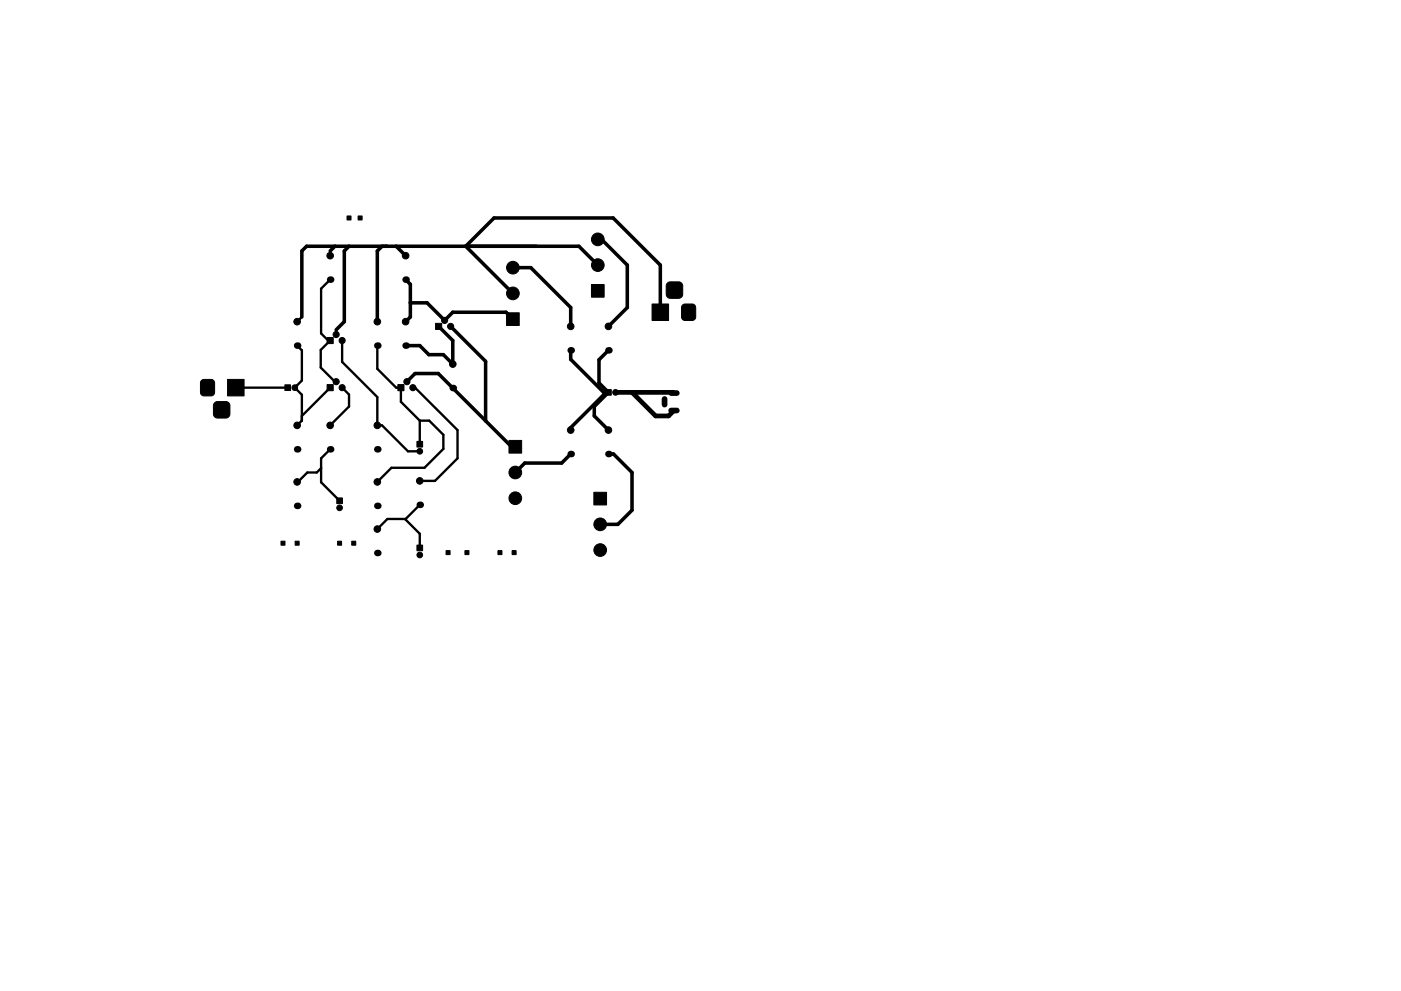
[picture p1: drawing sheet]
<svg xmlns="http://www.w3.org/2000/svg" width="297mm" height="210mm" viewBox="0 0 297 210" stroke-linecap="round" stroke-linejoin="round" font-family="sans-serif">
<path d="M140.9 84.6v1.3M142.3 83.4h1.2M142.3 87.1h1.2" fill="none" stroke="#000" stroke-width="1.2"/>
<g fill="#000" stroke="#000" stroke-width=".21">
<path d="M73.6 45.8h.8v.9h-.8zM75.9 45.8h.9v.9h-.9zM141.5 60.1l.5-.3h1.9a.88 .88 0 0 1 .9 .9v1.7a.88 .88 0 0 1-.9 .9h-1.8a.88 .88 0 0 1-.9-.9l.1-1.8zM69.3 71.6h1.4v1.3h-1.4zM92.4 68.6h1.3v1.3h-1.3zM107.4 66.4h2.7v2.7h-2.7zM125.4 60.4h2.7v2.7h-2.7zM138.2 64.5h3.6v3.5h-3.6zM144.7 64.7l.5-.2h1.6a.75 .75 0 0 1 .7 .7v2a.75 .75 0 0 1-.7 .8h-1.6a.75 .75 0 0 1-.7-.8v-2zM42.7 80.7l.5-.2h1.5a.75 .75 0 0 1 .8 .7v2a.75 .75 0 0 1-.8 .8h-1.4a.75 .75 0 0 1-.8-.8v-2zM45.5 85.5l.5-.3h1.9a.88 .88 0 0 1 .8 .9v1.7a.88 .88 0 0 1-.8 .9h-1.8a.88 .88 0 0 1-.8-.9v-1.8zM48.3 80.5h3.4v3.5h-3.4z"/>
<path d="M60.4 81.6h1.2v1.2h-1.2zM69.3 81.6h1.4v1.3h-1.4zM84.4 81.6h1.3v1.3h-1.3zM88.4 93.6h1.2v1.2h-1.2zM107.9 93.4h2.7v2.7h-2.7zM128.4 82.6h1.2v1.2h-1.2zM59.6 114.8h.8v.9h-.8zM62.6 114.8h.8v.9h-.8zM71.4 105.6h1.2v1.2h-1.2zM71.6 114.8h.8v.9h-.8zM74.6 114.8h.8v.9h-.8zM88.4 115.6h1.2v1.2h-1.2z"/>
<path d="M94.6 116.8h.8v.9h-.8zM98.6 116.8h.8v.9h-.8zM105.6 116.8h.8v.9h-.8zM108.6 116.8h.8v.9h-.8zM125.9 104.4h2.7v2.7h-2.7z"/>
<circle cx="70" cy="54.2" r=".7"/>
<circle cx="86" cy="54.2" r=".7"/>
<circle cx="108.7" cy="56.8" r="1.34"/>
<circle cx="126.7" cy="50.8" r="1.34"/>
<circle cx="126.7" cy="56.2" r="1.34"/>
<circle cx="63" cy="68.2" r=".7"/>
<circle cx="71.3" cy="71" r=".65"/>
<circle cx="72.5" cy="72.2" r=".65"/>
<circle cx="80" cy="68.2" r=".7"/>
<circle cx="86" cy="68.2" r=".7"/>
<circle cx="94.3" cy="68" r=".65"/>
<circle cx="95.5" cy="69.2" r=".65"/>
<circle cx="96" cy="77.2" r=".7"/>
<circle cx="108.7" cy="62.2" r="1.34"/>
<circle cx="121" cy="69.2" r=".7"/>
<circle cx="129" cy="69.2" r=".7"/>
<circle cx="62.5" cy="82.2" r=".6"/>
<circle cx="63" cy="90.2" r=".7"/>
<circle cx="70" cy="90.2" r=".7"/>
<circle cx="71.3" cy="81" r=".65"/>
<circle cx="72.5" cy="82.2" r=".65"/>
<circle cx="80" cy="90.2" r=".7"/>
<circle cx="86.3" cy="81" r=".65"/>
<circle cx="87.5" cy="82.2" r=".65"/>
<circle cx="89" cy="95.7" r=".6"/>
<circle cx="121" cy="91.2" r=".7"/>
<circle cx="129" cy="91.2" r=".7"/>
<circle cx="130.5" cy="83.2" r=".6"/>
<circle cx="63" cy="102.2" r=".7"/>
<circle cx="72" cy="107.7" r=".6"/>
<circle cx="80" cy="102.2" r=".7"/>
<circle cx="80" cy="112.2" r=".7"/>
<circle cx="89" cy="117.7" r=".6"/>
<circle cx="89" cy="102" r=".7"/>
<circle cx="109.3" cy="105.7" r="1.34"/>
<circle cx="109.3" cy="100.2" r="1.34"/>
<circle cx="127.3" cy="111.2" r="1.34"/>
<circle cx="127.3" cy="116.7" r="1.34"/>
</g>
<g fill="#000">
<circle cx="70" cy="59.3" r=".7"/>
<circle cx="86" cy="59.3" r=".7"/>
<circle cx="63" cy="73.3" r=".7"/>
<circle cx="80" cy="73.3" r=".7"/>
<circle cx="86" cy="73.3" r=".7"/>
<circle cx="121" cy="74.3" r=".7"/>
<circle cx="129" cy="74.3" r=".7"/>
<circle cx="63" cy="95.3" r=".7"/>
<circle cx="70" cy="95.3" r=".7"/>
<circle cx="80" cy="95.3" r=".7"/>
<circle cx="96" cy="82.3" r=".7"/>
<circle cx="121" cy="96.3" r=".7"/>
<circle cx="129" cy="96.3" r=".7"/>
<circle cx="63" cy="107.3" r=".7"/>
<circle cx="80" cy="117.3" r=".7"/>
<circle cx="80" cy="107.3" r=".7"/>
<circle cx="89" cy="107.1" r=".7"/>
</g>
<g fill="none" stroke="#000" stroke-width=".5">
<path d="M70 53.2v1M70 59.3l-1.9 1.9v9.5l1.5 1.5h.4l-2 2v3.8l3 3h.3M63 73.3l1 1v6.4l-1.5 1.5 1.5 1.5v5.5l-1 1M64 67.2l-1 1M71.3 70v1M72.5 72.2v4.6l7.5 7.4v6h1l5.5 5.5h2.5M80 73.3v4.9l4 4h1v3l4 4M50 82.2h11M68.1 99.3l-.9 .9h-2l-2 2h-.2M70 95.3l-1.9 1.9v5.1l3.9 3.9M70 82.2l-6 6M72.5 82.2l1.5 1.5v2.5l-4 4"/>
<path d="M87.5 82.2h.5l9 9v6l-4.8 4.8h-3.2M89 89.2h2l3 3v3l-4 4h-7l-3 3M89 89.2v5M142.8 83.2l.1 .2M86 110.1l3 3.1v3M86 110.1h-3.9l-2.1 2.1M89 107.1l-3 3"/>
</g>
<path d="M130.5 83.2h12.3M134 83.2l5 5h2.8l1.1-1.1" fill="none" stroke="#000" stroke-width="1"/>
<g fill="none" stroke="#000" stroke-width=".75">
<path d="M71 52.2l-1 1M74 52.2l-1 1v15l-1.7 1.8M81 52.2l-1 1v15M84 52.2l2 2M86 59.3l1 1v6.9l-1 1M108.7 56.8h3.8l8.5 8.4v4M126.7 56.2l-4-4h-57.7l-1 1v14M126.7 50.8h.8l5.5 5.4v9l-4 4M87 64.2h3.5l3.8 3.8 1.7-1.8h11.3l1.4 1.5M93 69.2l3 3v5l-2-2h-3.1l-1.9-1.9h-3M95.5 69.2l7.5 7.5v12.6M108.7 62.2l-10-10 6-6h25.3l10 10v10"/>
<path d="M121 74.3v1.9l7 7h1M129 74.3l-2 2v4.9l2 2M86.3 81l1.7-1.8h4.9l15.6 15.6h.8M121 96.3l-1.9 1.9h-7.8l-2 2M128.5 83.2l-7.5 7.5v.5M129 96.3h1.1l3.9 3.9v8l-3 3h-3.7M129 83.2l-3 3v2l3 3"/>
</g>
</svg>
